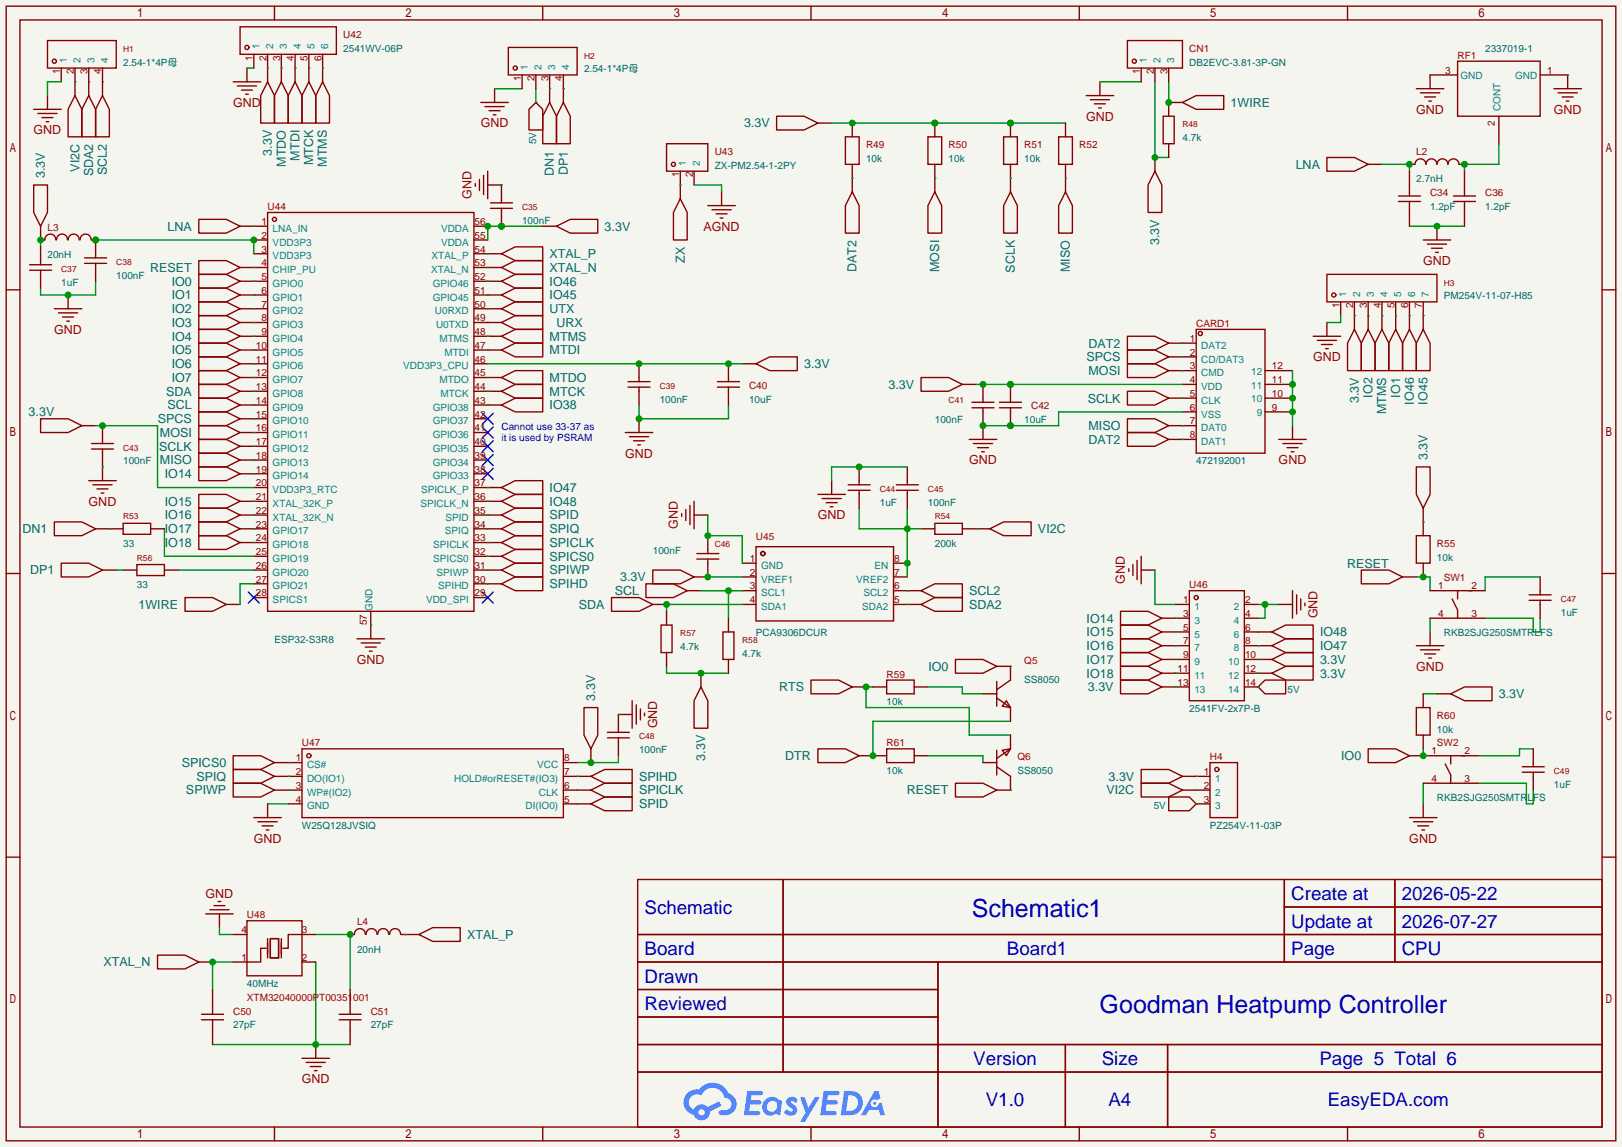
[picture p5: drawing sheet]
<svg xmlns="http://www.w3.org/2000/svg" width="299mm" height="212mm" viewBox="0 0 299 212" stroke-linecap="round" stroke-linejoin="round" font-family="sans-serif">
<defs><g id="words">
<g font-size="4.6" fill="#0000c2">
<text x="179.4" y="169.4">Schematic1</text>
<text x="203" y="187.1">Goodman Heatpump Controller</text>
</g>
<g font-size="3.5" fill="#0000c2">
<text x="238.4" y="166.2">Create at</text>
<text x="258.8" y="166.2">2026-05-22</text>
<text x="119" y="168.8">Schematic</text>
<text x="238.4" y="171.3">Update at</text>
<text x="258.8" y="171.3">2026-07-27</text>
<text x="119" y="176.4">Board</text>
<text x="185.9" y="176.4">Board1</text>
<text x="238.4" y="176.4">Page</text>
<text x="258.8" y="176.4">CPU</text>
<text x="119" y="181.5">Drawn</text>
<text x="119" y="186.6">Reviewed</text>
<text x="179.7" y="196.7">Version</text>
<text x="203.4" y="196.7">Size</text>
<text x="243.6" y="196.7">Page 5 Total 6</text>
<text x="182" y="204.3">V1.0</text>
<text x="204.7" y="204.3">A4</text>
<text x="245.1" y="204.3">EasyEDA.com</text>
</g>
<g font-size="2.3" fill="#a90000">
<text x="43" y="19.7">GND</text>
<text x="88.7" y="23.5">GND</text>
<text x="200.5" y="22.3">GND</text>
<text x="261.5" y="21">GND</text>
<text x="286.9" y="21">GND</text>
<text x="6.2" y="24.8">GND</text>
<text x="87" y="36.7" transform="rotate(-90 87 36.7)">GND</text>
<text x="129.9" y="42.6">AGND</text>
<text x="262.7" y="48.9">GND</text>
<text x="10" y="61.6">GND</text>
<text x="242.4" y="66.7">GND</text>
<text x="115.4" y="84.5">GND</text>
<text x="178.9" y="85.8">GND</text>
<text x="236.1" y="85.8">GND</text>
<text x="16.4" y="93.4">GND</text>
<text x="151" y="95.9">GND</text>
<text x="125.1" y="97.7" transform="rotate(-90 125.1 97.7)">GND</text>
<text x="207.7" y="107.8" transform="rotate(-90 207.7 107.8)">GND</text>
<text x="243.3" y="114.2" transform="rotate(-90 243.3 114.2)">GND</text>
<text x="65.9" y="122.6">GND</text>
<text x="261.5" y="123.9">GND</text>
<text x="121.3" y="134.5" transform="rotate(-90 121.3 134.5)">GND</text>
<text x="46.8" y="155.6">GND</text>
<text x="260.2" y="155.6">GND</text>
<text x="37.9" y="165.8">GND</text>
<text x="55.7" y="200.1">GND</text>
</g>
<g font-size="2.3" fill="#006464">
<text x="137.4" y="23.5">3.3V</text>
<text x="227.2" y="19.7">1WIRE</text>
<text x="50.2" y="28.8" transform="rotate(-90 50.2 28.8)">3.3V</text>
<text x="55.3" y="29.6" transform="rotate(-90 55.3 29.6)">MTDI</text>
<text x="8.3" y="32.9" transform="rotate(-90 8.3 32.9)">3.3V</text>
<text x="14.7" y="31.7" transform="rotate(-90 14.7 31.7)">VI2C</text>
<text x="17.2" y="32.6" transform="rotate(-90 17.2 32.6)">SDA2</text>
<text x="19.7" y="32.3" transform="rotate(-90 19.7 32.3)">SCL2</text>
<text x="52.8" y="30.8" transform="rotate(-90 52.8 30.8)">MTDO</text>
<text x="57.8" y="30.5" transform="rotate(-90 57.8 30.5)">MTCK</text>
<text x="60.4" y="30.8" transform="rotate(-90 60.4 30.8)">MTMS</text>
<text x="102.3" y="32.4" transform="rotate(-90 102.3 32.4)">DN1</text>
<text x="104.8" y="32.3" transform="rotate(-90 104.8 32.3)">DP1</text>
<text x="239.2" y="31.2">LNA</text>
<text x="30.9" y="42.6">LNA</text>
<text x="101.5" y="47.7">XTAL_P</text>
<text x="111.6" y="42.6">3.3V</text>
<text x="214" y="45.3" transform="rotate(-90 214 45.3)">3.3V</text>
<text x="27.7" y="50.2">RESET</text>
<text x="31.7" y="52.8">IO0</text>
<text x="101.5" y="50.2">XTAL_N</text>
<text x="101.5" y="52.8">IO46</text>
<text x="126.4" y="48.5" transform="rotate(-90 126.4 48.5)">ZX</text>
<text x="158.2" y="50.2" transform="rotate(-90 158.2 50.2)">DAT2</text>
<text x="173.4" y="50.2" transform="rotate(-90 173.4 50.2)">MOSI</text>
<text x="187.4" y="50.4" transform="rotate(-90 187.4 50.4)">SCLK</text>
<text x="197.5" y="50.2" transform="rotate(-90 197.5 50.2)">MISO</text>
<text x="31.7" y="55.3">IO1</text>
<text x="31.7" y="57.8">IO2</text>
<text x="101.5" y="57.8">UTX</text>
<text x="101.5" y="55.3">IO45</text>
<text x="31.7" y="62.9">IO4</text>
<text x="31.7" y="65.5">IO5</text>
<text x="31.7" y="60.4">IO3</text>
<text x="101.5" y="65.5">MTDI</text>
<text x="101.5" y="62.9">MTMS</text>
<text x="102.7" y="60.4">URX</text>
<text x="201" y="64.2">DAT2</text>
<text x="31.7" y="68">IO6</text>
<text x="31.7" y="70.5">IO7</text>
<text x="101.5" y="70.5">MTDO</text>
<text x="148.5" y="68">3.3V</text>
<text x="164" y="71.8">3.3V</text>
<text x="200.6" y="66.7">SPCS</text>
<text x="201" y="69.3">MOSI</text>
<text x="5.3" y="76.9">3.3V</text>
<text x="30.7" y="73.1">SDA</text>
<text x="30.9" y="75.6">SCL</text>
<text x="101.5" y="75.6">IO38</text>
<text x="101.5" y="73.1">MTCK</text>
<text x="200.9" y="74.3">SCLK</text>
<text x="250.9" y="74.5" transform="rotate(-90 250.9 74.5)">3.3V</text>
<text x="253.4" y="73.4" transform="rotate(-90 253.4 73.4)">IO2</text>
<text x="256" y="76.5" transform="rotate(-90 256 76.5)">MTMS</text>
<text x="258.5" y="73.4" transform="rotate(-90 258.5 73.4)">IO1</text>
<text x="261" y="74.7" transform="rotate(-90 261 74.7)">IO46</text>
<text x="263.6" y="74.7" transform="rotate(-90 263.6 74.7)">IO45</text>
<text x="29.1" y="78.2">SPCS</text>
<text x="29.4" y="83.2">SCLK</text>
<text x="29.5" y="80.7">MOSI</text>
<text x="201" y="79.4">MISO</text>
<text x="201" y="82">DAT2</text>
<text x="29.5" y="85.8">MISO</text>
<text x="30.4" y="88.3">IO14</text>
<text x="263.6" y="85" transform="rotate(-90 263.6 85)">3.3V</text>
<text x="30.4" y="93.4">IO15</text>
<text x="30.4" y="95.9">IO16</text>
<text x="101.5" y="95.9">SPID</text>
<text x="101.5" y="90.9">IO47</text>
<text x="101.5" y="93.4">IO48</text>
<text x="4.1" y="98.5">DN1</text>
<text x="30.4" y="98.5">IO17</text>
<text x="30.4" y="101">IO18</text>
<text x="101.5" y="101">SPICLK</text>
<text x="101.5" y="98.5">SPIQ</text>
<text x="191.6" y="98.5">VI2C</text>
<text x="5.5" y="106.1">DP1</text>
<text x="101.5" y="103.6">SPICS0</text>
<text x="101.5" y="106.1">SPIWP</text>
<text x="114.5" y="107.4">3.3V</text>
<text x="248.7" y="104.8">RESET</text>
<text x="25.6" y="112.4">1WIRE</text>
<text x="101.5" y="108.6">SPIHD</text>
<text x="106.9" y="112.4">SDA</text>
<text x="113.5" y="109.9">SCL</text>
<text x="178.9" y="109.9">SCL2</text>
<text x="178.9" y="112.4">SDA2</text>
<text x="200.6" y="115">IO14</text>
<text x="200.6" y="117.5">IO15</text>
<text x="243.7" y="117.5">IO48</text>
<text x="171.4" y="123.9">IO0</text>
<text x="200.6" y="122.6">IO17</text>
<text x="200.6" y="125.1">IO18</text>
<text x="200.6" y="120.1">IO16</text>
<text x="243.7" y="125.1">3.3V</text>
<text x="243.7" y="122.6">3.3V</text>
<text x="243.7" y="120.1">IO47</text>
<text x="109.9" y="129.4" transform="rotate(-90 109.9 129.4)">3.3V</text>
<text x="143.8" y="127.7">RTS</text>
<text x="200.9" y="127.7">3.3V</text>
<text x="276.7" y="129">3.3V</text>
<text x="33.6" y="141.7">SPICS0</text>
<text x="130.2" y="140.5" transform="rotate(-90 130.2 140.5)">3.3V</text>
<text x="145" y="140.4">DTR</text>
<text x="247.6" y="140.4">IO0</text>
<text x="34.3" y="146.7">SPIWP</text>
<text x="36.3" y="144.2">SPIQ</text>
<text x="118" y="146.7">SPICLK</text>
<text x="118" y="149.3">SPID</text>
<text x="118" y="144.2">SPIHD</text>
<text x="167.4" y="146.7">RESET</text>
<text x="204.3" y="146.7">VI2C</text>
<text x="204.7" y="144.2">3.3V</text>
<text x="86.2" y="173.4">XTAL_P</text>
<text x="19.1" y="178.5">XTAL_N</text>
</g>
<g font-size="1.8" fill="#008484">
<text x="12.3" y="11.6" transform="rotate(-90 12.3 11.6)">1</text>
<text x="14.9" y="11.6" transform="rotate(-90 14.9 11.6)">2</text>
<text x="17.4" y="11.6" transform="rotate(-90 17.4 11.6)">3</text>
<text x="20" y="11.6" transform="rotate(-90 20 11.6)">4</text>
<text x="47.9" y="9.1" transform="rotate(-90 47.9 9.1)">1</text>
<text x="50.4" y="9.1" transform="rotate(-90 50.4 9.1)">2</text>
<text x="53" y="9.1" transform="rotate(-90 53 9.1)">3</text>
<text x="55.5" y="9.1" transform="rotate(-90 55.5 9.1)">4</text>
<text x="58.1" y="9.1" transform="rotate(-90 58.1 9.1)">5</text>
<text x="60.6" y="9.1" transform="rotate(-90 60.6 9.1)">6</text>
<text x="211.7" y="11.6" transform="rotate(-90 211.7 11.6)">1</text>
<text x="214.3" y="11.6" transform="rotate(-90 214.3 11.6)">2</text>
<text x="216.8" y="11.6" transform="rotate(-90 216.8 11.6)">3</text>
<text x="97.4" y="12.9" transform="rotate(-90 97.4 12.9)">1</text>
<text x="100" y="12.9" transform="rotate(-90 100 12.9)">2</text>
<text x="102.5" y="12.9" transform="rotate(-90 102.5 12.9)">3</text>
<text x="105.1" y="12.9" transform="rotate(-90 105.1 12.9)">4</text>
<text x="269.6" y="14.6">GND</text>
<text x="279.7" y="14.6">GND</text>
<text x="277" y="20.5" transform="rotate(-90 277 20.5)">CONT</text>
<text x="126.6" y="30.7" transform="rotate(-90 126.6 30.7)">1</text>
<text x="129.2" y="30.7" transform="rotate(-90 129.2 30.7)">2</text>
<text x="50.3" y="47.9">VDD3P3</text>
<text x="50.3" y="45.4">VDD3P3</text>
<text x="50.3" y="42.8">LNA_IN</text>
<text x="79.7" y="47.9">XTAL_P</text>
<text x="81.4" y="42.8">VDDA</text>
<text x="81.4" y="45.4">VDDA</text>
<text x="50.3" y="53">GPIO0</text>
<text x="50.3" y="50.4">CHIP_PU</text>
<text x="79.6" y="50.4">XTAL_N</text>
<text x="79.9" y="53">GPIO46</text>
<text x="50.3" y="58.1">GPIO2</text>
<text x="50.3" y="55.5">GPIO1</text>
<text x="79.9" y="55.5">GPIO45</text>
<text x="80.3" y="58.1">U0RXD</text>
<text x="248.6" y="54.8" transform="rotate(-90 248.6 54.8)">1</text>
<text x="251.1" y="54.8" transform="rotate(-90 251.1 54.8)">2</text>
<text x="253.6" y="54.8" transform="rotate(-90 253.6 54.8)">3</text>
<text x="256.2" y="54.8" transform="rotate(-90 256.2 54.8)">4</text>
<text x="258.7" y="54.8" transform="rotate(-90 258.7 54.8)">5</text>
<text x="261.3" y="54.8" transform="rotate(-90 261.3 54.8)">6</text>
<text x="263.8" y="54.8" transform="rotate(-90 263.8 54.8)">7</text>
<text x="50.3" y="65.7">GPIO5</text>
<text x="50.3" y="63.1">GPIO4</text>
<text x="50.3" y="60.6">GPIO3</text>
<text x="80.5" y="60.6">U0TXD</text>
<text x="81.1" y="63.1">MTMS</text>
<text x="82" y="65.7">MTDI</text>
<text x="221.8" y="64.4">DAT2</text>
<text x="50.3" y="70.8">GPIO7</text>
<text x="50.3" y="68.2">GPIO6</text>
<text x="74.5" y="68.2">VDD3P3_CPU</text>
<text x="81.1" y="70.8">MTDO</text>
<text x="221.8" y="67">CD/DAT3</text>
<text x="221.8" y="69.5">CMD</text>
<text x="231" y="71.8">11</text>
<text x="231" y="69.2">12</text>
<text x="50.3" y="75.8">GPIO9</text>
<text x="50.3" y="73.3">GPIO8</text>
<text x="79.9" y="75.8">GPIO38</text>
<text x="81.3" y="73.3">MTCK</text>
<text x="221.8" y="72">VDD</text>
<text x="221.8" y="74.6">CLK</text>
<text x="221.8" y="77.1">VSS</text>
<text x="231" y="74.3">10</text>
<text x="232" y="76.9">9</text>
<text x="50.3" y="83.5">GPIO12</text>
<text x="50.3" y="80.9">GPIO11</text>
<text x="50.3" y="78.4">GPIO10</text>
<text x="79.9" y="78.4">GPIO37</text>
<text x="79.9" y="80.9">GPIO36</text>
<text x="79.9" y="83.5">GPIO35</text>
<text x="221.8" y="79.7">DAT0</text>
<text x="221.8" y="82.2">DAT1</text>
<text x="50.3" y="88.5">GPIO14</text>
<text x="50.3" y="86">GPIO13</text>
<text x="79.9" y="86">GPIO34</text>
<text x="79.9" y="88.5">GPIO33</text>
<text x="50.3" y="93.6">XTAL_32K_P</text>
<text x="50.3" y="91.1">VDD3P3_RTC</text>
<text x="77.6" y="93.6">SPICLK_N</text>
<text x="77.7" y="91.1">SPICLK_P</text>
<text x="50.3" y="101.2">GPIO18</text>
<text x="50.3" y="98.7">GPIO17</text>
<text x="50.3" y="96.2">XTAL_32K_N</text>
<text x="80" y="101.2">SPICLK</text>
<text x="82.1" y="98.7">SPIQ</text>
<text x="82.3" y="96.2">SPID</text>
<text x="50.3" y="106.3">GPIO20</text>
<text x="50.3" y="103.8">GPIO19</text>
<text x="80" y="103.8">SPICS0</text>
<text x="80.6" y="106.3">SPIWP</text>
<text x="140.5" y="105.1">GND</text>
<text x="140.5" y="107.6">VREF1</text>
<text x="158.1" y="107.6">VREF2</text>
<text x="161.5" y="105.1">EN</text>
<text x="50.3" y="111.4">SPICS1</text>
<text x="50.3" y="108.9">GPIO21</text>
<text x="68.8" y="112.9" transform="rotate(-90 68.8 112.9)">GND</text>
<text x="78.7" y="111.4">VDD_SPI</text>
<text x="80.9" y="108.9">SPIHD</text>
<text x="140.5" y="110.1">SCL1</text>
<text x="140.5" y="112.7">SDA1</text>
<text x="159.2" y="112.7">SDA2</text>
<text x="159.4" y="110.1">SCL2</text>
<text x="220.5" y="112.7">1</text>
<text x="227.8" y="112.7">2</text>
<text x="220.5" y="115.2">3</text>
<text x="220.5" y="117.8">5</text>
<text x="227.8" y="117.8">6</text>
<text x="227.8" y="115.2">4</text>
<text x="220.5" y="120.3">7</text>
<text x="220.5" y="122.8">9</text>
<text x="220.5" y="125.4">11</text>
<text x="226.7" y="125.4">12</text>
<text x="226.7" y="122.8">10</text>
<text x="227.8" y="120.3">8</text>
<text x="220.5" y="127.9">13</text>
<text x="226.7" y="127.9">14</text>
<text x="56.7" y="141.9">CS#</text>
<text x="99.2" y="141.9">VCC</text>
<text x="56.7" y="144.4">DO(IO1)</text>
<text x="56.7" y="147">WP#(IO2)</text>
<text x="56.7" y="149.5">GND</text>
<text x="83.9" y="144.4">HOLD#orRESET#(IO3)</text>
<text x="97" y="149.5">DI(IO0)</text>
<text x="99.5" y="147">CLK</text>
<text x="224.3" y="144.4">1</text>
<text x="224.3" y="147">2</text>
<text x="224.3" y="149.5">3</text>
</g>
<g font-size="1.8" fill="#840000">
<text x="46.6" y="11.2" transform="rotate(-90 46.6 11.2)">1</text>
<text x="49.2" y="11.2" transform="rotate(-90 49.2 11.2)">2</text>
<text x="51.7" y="11.2" transform="rotate(-90 51.7 11.2)">3</text>
<text x="54.3" y="11.2" transform="rotate(-90 54.3 11.2)">4</text>
<text x="56.8" y="11.2" transform="rotate(-90 56.8 11.2)">5</text>
<text x="59.3" y="11.2" transform="rotate(-90 59.3 11.2)">6</text>
<text x="11.1" y="13.7" transform="rotate(-90 11.1 13.7)">1</text>
<text x="13.6" y="13.7" transform="rotate(-90 13.6 13.7)">2</text>
<text x="16.2" y="13.7" transform="rotate(-90 16.2 13.7)">3</text>
<text x="18.7" y="13.7" transform="rotate(-90 18.7 13.7)">4</text>
<text x="96.2" y="15" transform="rotate(-90 96.2 15)">1</text>
<text x="98.7" y="15" transform="rotate(-90 98.7 15)">2</text>
<text x="101.2" y="15" transform="rotate(-90 101.2 15)">3</text>
<text x="103.8" y="15" transform="rotate(-90 103.8 15)">4</text>
<text x="210.5" y="13.7" transform="rotate(-90 210.5 13.7)">1</text>
<text x="213" y="13.7" transform="rotate(-90 213 13.7)">2</text>
<text x="215.5" y="13.7" transform="rotate(-90 215.5 13.7)">3</text>
<text x="266.8" y="13.6">3</text>
<text x="285.6" y="13.6">1</text>
<text x="276" y="23.3" transform="rotate(-90 276 23.3)">2</text>
<text x="125.4" y="32.8" transform="rotate(-90 125.4 32.8)">1</text>
<text x="127.9" y="32.8" transform="rotate(-90 127.9 32.8)">2</text>
<text x="48.2" y="41.6">1</text>
<text x="87.6" y="41.6">56</text>
<text x="48.2" y="46.6">3</text>
<text x="48.2" y="44.1">2</text>
<text x="87.6" y="44.1">55</text>
<text x="87.6" y="46.6">54</text>
<text x="48.2" y="51.7">5</text>
<text x="48.2" y="49.2">4</text>
<text x="87.6" y="49.2">53</text>
<text x="87.6" y="51.7">52</text>
<text x="48.2" y="59.3">8</text>
<text x="48.2" y="56.8">7</text>
<text x="48.2" y="54.3">6</text>
<text x="87.6" y="54.3">51</text>
<text x="87.6" y="56.8">50</text>
<text x="87.6" y="59.3">49</text>
<text x="247.3" y="56.9" transform="rotate(-90 247.3 56.9)">1</text>
<text x="249.8" y="56.9" transform="rotate(-90 249.8 56.9)">2</text>
<text x="252.4" y="56.9" transform="rotate(-90 252.4 56.9)">3</text>
<text x="254.9" y="56.9" transform="rotate(-90 254.9 56.9)">4</text>
<text x="257.5" y="56.9" transform="rotate(-90 257.5 56.9)">5</text>
<text x="260" y="56.9" transform="rotate(-90 260 56.9)">6</text>
<text x="262.5" y="56.9" transform="rotate(-90 262.5 56.9)">7</text>
<text x="47.2" y="64.4">10</text>
<text x="48.2" y="61.9">9</text>
<text x="87.6" y="61.9">48</text>
<text x="87.6" y="64.4">47</text>
<text x="219.7" y="63.1">1</text>
<text x="219.7" y="65.7">2</text>
<text x="47.2" y="69.5">12</text>
<text x="47.2" y="67">11</text>
<text x="87.6" y="67">46</text>
<text x="87.6" y="69.5">45</text>
<text x="219.7" y="68.2">3</text>
<text x="219.7" y="70.8">4</text>
<text x="234.8" y="70.8">11</text>
<text x="234.8" y="68.2">12</text>
<text x="47.2" y="77.1">15</text>
<text x="47.2" y="74.6">14</text>
<text x="47.2" y="72">13</text>
<text x="87.6" y="72">44</text>
<text x="87.6" y="74.6">43</text>
<text x="87.6" y="77.1">42</text>
<text x="219.7" y="73.3">5</text>
<text x="219.7" y="75.8">6</text>
<text x="234.8" y="75.8">9</text>
<text x="234.8" y="73.3">10</text>
<text x="47.2" y="82.2">17</text>
<text x="47.2" y="79.7">16</text>
<text x="87.6" y="79.7">41</text>
<text x="87.6" y="82.2">40</text>
<text x="219.7" y="78.4">7</text>
<text x="219.7" y="80.9">8</text>
<text x="47.2" y="89.8">20</text>
<text x="47.2" y="87.3">19</text>
<text x="47.2" y="84.7">18</text>
<text x="87.6" y="84.7">39</text>
<text x="87.6" y="87.3">38</text>
<text x="87.6" y="89.8">37</text>
<text x="47.2" y="94.9">22</text>
<text x="47.2" y="92.4">21</text>
<text x="87.6" y="92.4">36</text>
<text x="87.6" y="94.9">35</text>
<text x="47.2" y="100">24</text>
<text x="47.2" y="97.4">23</text>
<text x="87.6" y="97.4">34</text>
<text x="87.6" y="100">33</text>
<text x="47.2" y="107.6">27</text>
<text x="47.2" y="105.1">26</text>
<text x="47.2" y="102.5">25</text>
<text x="87.6" y="102.5">32</text>
<text x="87.6" y="105.1">31</text>
<text x="87.6" y="107.6">30</text>
<text x="138.4" y="103.8">1</text>
<text x="138.4" y="106.3">2</text>
<text x="165.1" y="106.3">7</text>
<text x="165.1" y="103.8">8</text>
<text x="47.2" y="110.1">28</text>
<text x="87.6" y="110.1">29</text>
<text x="138.4" y="108.9">3</text>
<text x="138.4" y="111.4">4</text>
<text x="165.1" y="111.4">5</text>
<text x="165.1" y="108.9">6</text>
<text x="218.4" y="111.4">1</text>
<text x="218.4" y="113.9">3</text>
<text x="229.9" y="113.9">4</text>
<text x="229.9" y="111.4">2</text>
<text x="265.5" y="108.9">1</text>
<text x="265.5" y="113.9">4</text>
<text x="271.7" y="108.9">2</text>
<text x="271.7" y="113.9">3</text>
<text x="67.7" y="115.4" transform="rotate(-90 67.7 115.4)">57</text>
<text x="218.4" y="116.5">5</text>
<text x="218.4" y="119">7</text>
<text x="229.9" y="119">8</text>
<text x="229.9" y="116.5">6</text>
<text x="217.4" y="124.1">11</text>
<text x="218.4" y="121.6">9</text>
<text x="229.9" y="124.1">12</text>
<text x="229.9" y="121.6">10</text>
<text x="217.4" y="126.6">13</text>
<text x="229.9" y="126.6">14</text>
<text x="54.6" y="140.6">1</text>
<text x="54.6" y="143.2">2</text>
<text x="104.1" y="143.2">7</text>
<text x="104.1" y="140.6">8</text>
<text x="222.2" y="143.2">1</text>
<text x="264.3" y="139.3">1</text>
<text x="270.4" y="139.3">2</text>
<text x="54.6" y="145.7">3</text>
<text x="54.6" y="148.2">4</text>
<text x="104.1" y="148.2">5</text>
<text x="104.1" y="145.7">6</text>
<text x="222.2" y="145.7">2</text>
<text x="222.2" y="148.2">3</text>
<text x="264.3" y="144.4">4</text>
<text x="270.4" y="144.4">3</text>
<text x="44.6" y="172.4">4</text>
<text x="55.8" y="172.4">3</text>
<text x="44.6" y="177.4">1</text>
<text x="55.8" y="177.4">2</text>
</g>
<g font-size="1.8" fill="#a90000">
<text x="63.4" y="7">U42</text>
<text x="219.6" y="9.6">CN1</text>
<text x="269.1" y="10.8">RF1</text>
<text x="132" y="28.6">U43</text>
<text x="159.9" y="27.4">R49</text>
<text x="175.1" y="27.4">R50</text>
<text x="189.1" y="27.4">R51</text>
<text x="199.3" y="27.4">R52</text>
<text x="261.5" y="28.6">L2</text>
<text x="49.4" y="38.8">U44</text>
<text x="264" y="36.2">C34</text>
<text x="274.2" y="36.2">C36</text>
<text x="8.8" y="42.6">L3</text>
<text x="220.9" y="60.4">CARD1</text>
<text x="138.3" y="71.8">C40</text>
<text x="190.4" y="75.6">C42</text>
<text x="139.6" y="99.7">U45</text>
<text x="265.3" y="101">R55</text>
<text x="266.6" y="107.4">SW1</text>
<text x="219.6" y="108.6">U46</text>
<text x="163.7" y="125.1">R59</text>
<text x="189.1" y="122.6">Q5</text>
<text x="55.8" y="137.8">U47</text>
<text x="163.7" y="137.8">R61</text>
<text x="265.3" y="132.8">R60</text>
<text x="265.3" y="137.8">SW2</text>
<text x="187.8" y="140.4">Q6</text>
<text x="223.4" y="140.4">H4</text>
<text x="45.6" y="169.6">U48</text>
<text x="65.9" y="170.9">L4</text>
<text x="45.6" y="184.8">XTM32040000PT00351001</text>
<text x="43.1" y="187.4">C50</text>
<text x="68.5" y="187.4">C51</text>
</g>
<g font-size="1.8" fill="#006464">
<text x="63.4" y="9.6">2541WV-06P</text>
<text x="274.2" y="9.6">2337019-1</text>
<text x="22.7" y="12.1">2.54-1*4P母</text>
<text x="107.8" y="13.4">2.54-1*4P母</text>
<text x="219.6" y="12.1">DB2EVC-3.81-3P-GN</text>
<text x="99" y="26.6" transform="rotate(-90 99 26.6)">5V</text>
<text x="159.9" y="29.9">10k</text>
<text x="175.1" y="29.9">10k</text>
<text x="189.1" y="29.9">10k</text>
<text x="218.3" y="26.1">4.7k</text>
<text x="132" y="31.2">ZX-PM2.54-1-2PY</text>
<text x="261.5" y="33.7">2.7nH</text>
<text x="96.4" y="41.3">100nF</text>
<text x="264" y="38.8">1.2pF</text>
<text x="274.2" y="38.8">1.2pF</text>
<text x="8.8" y="47.7">20nH</text>
<text x="11.3" y="52.8">1uF</text>
<text x="21.5" y="51.5">100nF</text>
<text x="266.6" y="55.3">PM254V-11-07-H85</text>
<text x="121.8" y="74.3">100nF</text>
<text x="138.3" y="74.3">10uF</text>
<text x="172.6" y="78.2">100nF</text>
<text x="189.1" y="78.2">10uF</text>
<text x="22.7" y="85.8">100nF</text>
<text x="220.9" y="85.8">472192001</text>
<text x="162.4" y="93.4">1uF</text>
<text x="171.3" y="93.4">100nF</text>
<text x="22.7" y="101">33</text>
<text x="172.6" y="101">200k</text>
<text x="120.5" y="102.3">100nF</text>
<text x="265.3" y="103.6">10k</text>
<text x="25.3" y="108.6">33</text>
<text x="288.2" y="113.7">1uF</text>
<text x="50.7" y="118.8">ESP32-S3R8</text>
<text x="139.6" y="117.5">PCA9306DCUR</text>
<text x="266.6" y="117.5">RKB2SJG250SMTRLFS</text>
<text x="125.6" y="120.1">4.7k</text>
<text x="137" y="121.3">4.7k</text>
<text x="163.7" y="130.2">10k</text>
<text x="189.1" y="126.2">SS8050</text>
<text x="219.6" y="131.5">2541FV-2x7P-B</text>
<text x="237.7" y="127.9">5V</text>
<text x="265.3" y="135.3">10k</text>
<text x="118" y="139.1">100nF</text>
<text x="163.7" y="142.9">10k</text>
<text x="187.8" y="142.9">SS8050</text>
<text x="213" y="149.5">5V</text>
<text x="265.3" y="148">RKB2SJG250SMTRLFS</text>
<text x="286.9" y="145.5">1uF</text>
<text x="55.8" y="153.1">W25Q128JVSIQ</text>
<text x="223.4" y="153.1">PZ254V-11-03P</text>
<text x="65.9" y="175.9">20nH</text>
<text x="45.6" y="182.3">40MHz</text>
<text x="43.1" y="189.9">27pF</text>
<text x="68.5" y="189.9">27pF</text>
</g>
<g font-size="1.8" fill="#0000c2">
<text x="92.6" y="79.4">Cannot use 33-37 as</text>
<text x="92.6" y="81.5">it is used by PSRAM</text>
</g>
<g font-size="1.6" fill="#a90000">
<text x="22.7" y="9.6">H1</text>
<text x="107.8" y="10.8">H2</text>
<text x="218.3" y="23.5">R48</text>
<text x="96.4" y="38.8">C35</text>
<text x="11.3" y="50.2">C37</text>
<text x="21.5" y="48.9">C38</text>
<text x="266.6" y="52.8">H3</text>
<text x="121.8" y="71.8">C39</text>
<text x="175.1" y="74.3">C41</text>
<text x="22.7" y="83.2">C43</text>
<text x="22.7" y="95.9">R53</text>
<text x="162.4" y="90.9">C44</text>
<text x="171.3" y="90.9">C45</text>
<text x="172.6" y="95.9">R54</text>
<text x="132" y="101">C46</text>
<text x="25.3" y="103.6">R56</text>
<text x="288.2" y="111.2">C47</text>
<text x="125.6" y="117.5">R57</text>
<text x="137" y="118.8">R58</text>
<text x="118" y="136.6">C48</text>
<text x="286.9" y="142.9">C49</text>
</g>
</g></defs>
<path d="M0 0h299.5v211.8h-299.5z" fill="#f5f5f0"/>
<g fill="none" stroke="#850000" stroke-width=".25">
<path d="M1.1 1.1h297.2v209.6h-297.2zM3.7 3.7h292.1v204.5h-292.1zM50.7 1.1v2.6M100.2 1.1v2.6M149.7 1.1v2.6M199.3 1.1v2.6M248.8 1.1v2.6M1.1 53.5h2.6M295.8 53.5h2.5M1.1 105.9h2.6M295.8 105.9h2.5M1.1 158.3h2.6"/>
<path d="M295.8 158.3h2.5M117.7 162.4h178.1v45.8h-178.1zM117.7 172.6h178.1M117.7 177.7h178.1M144.6 162.4v35.6M173.2 177.7v30.5M237.1 162.4v15.3M237.1 167.5h58.7M257.5 162.4v15.3M117.7 182.8h55.5M117.7 192.9h178.1M117.7 187.8h55.5"/>
<path d="M117.7 198h178.1M196.7 192.9v15.3M215.6 192.9v15.3M50.7 208.2v2.5M100.2 208.2v2.5M149.7 208.2v2.5M199.3 208.2v2.5M248.8 208.2v2.5"/>
</g>
<g fill="#5487ff">
<path d="M145.5 202.8a1.3 1.3 0 0 1 1.8 .3l-.4 .6a.54 .54 0 0 0-.9-.2l.1 .2a1.58 1.58 0 0 1 1.1 1.6 1.43 1.43 0 0 1-2.5 .1l.5-.6a.64 .64 0 0 0 .5 .5 .64 .64 0 0 0 .7-.3l-.2-.2a1.6 1.6 0 0 1-1-1.6z"/>
<path d="M147.7 202.7h.9l.7 1.9 1.1-1.9h.9l-2.7 4.5h-.9l1-1.7z"/>
<path d="M138 201.5h1.6a1.31 1.31 0 0 1 1.2 .2 .4 .4 0 0 1-.3 .6h-1.8l-.1 .9h1.6a.4 .4 0 0 1 .4 .4 .4 .4 0 0 1-.4 .4h-1.7l-.2 1.2h.8a1.23 1.23 0 0 1 1.2 .2 .39 .39 0 0 1-.3 .6h-2.7z"/>
<path d="M152.1 201.5h1.6a1.32 1.32 0 0 1 1.3 .2 .39 .39 0 0 1-.4 .6h-1.7l-.2 .9h1.7a.4 .4 0 0 1 .3 .4 .4 .4 0 0 1-.4 .4h-1.7l-.2 1.2h.8a1.23 1.23 0 0 1 1.2 .2 .39 .39 0 0 1-.3 .6h-2.7z"/>
<path d="M161.5 201.5h.7l.4 1.3-.7 .4a.75 .75 0 0 0-1.1 .3 .75 .75 0 0 0 .5 1 .75 .75 0 0 0 .9-.6l.6-.3 .6 2.4h-.9l-.2-1h-1.9l-.5 1h-.9z"/>
<path d="M155.9 201.5l-.7 4.5h1.5a2.27 2.27 0 0 0 2.6-2.3 2.27 2.27 0 0 0-2.7-2.2zM156.6 202.3a1.5 1.5 0 0 1 1.8 1.5 1.5 1.5 0 0 1-1.9 1.4h-.3z"/>
<path d="M141.3 203.1a1.62 1.62 0 0 0-.4 2.1 1.62 1.62 0 0 0 2 .7l.4-.3 .3 .3 .5 .1 .3-2.5-.2-.3h-.4a1.58 1.58 0 0 0-2.5-.1zM141.9 203.6a.99 .99 0 0 1 1.6 .3 .99 .99 0 0 1-.9 1.4 .94 .94 0 0 1-1-.5 .94 .94 0 0 1 .3-1.2z"/>
<path d="M126.9 201.9a2.37 2.37 0 0 0 1.2 4 1.54 1.54 0 0 0 1.7 1 1.54 1.54 0 0 0 1.3-1.6l2.1-1.1-.5-.8-2 1.1a1.57 1.57 0 0 0-2.6 .4 1.5 1.5 0 0 1-.8-2.1 1.5 1.5 0 0 1 2.2-.5 2.23 2.23 0 0 1 2.3-1.4 2.23 2.23 0 0 1 2 1.8 1.16 1.16 0 0 1 1.2 1.1 1.16 1.16 0 0 1-1 1.3h-.7a.47 .47 0 0 0-.6 .3 .47 .47 0 0 0 .4 .6 2.23 2.23 0 0 0 2.3-.7 2.23 2.23 0 0 0 .4-2.3 2.16 2.16 0 0 0-1.3-1.1 3.2 3.2 0 0 0-5.4-.7l-1.2 .1zM129 205.4a.58 .58 0 0 1 1.1 0 .58 .58 0 0 1-1.1 0z"/>
<circle cx="161.5" cy="203.8" r=".28"/>
</g>
<g fill="none" stroke="#850000" stroke-width=".25">
<path d="M261.5 16.4h5.1M262.3 17.1h3.5M263 17.9h2M263.8 18.7h.5M269.1 11.3h15.3v10.2h-15.3zM269.1 13.8h-5.1v2.6M284.4 13.8h5v2.6M286.9 16.4h5.1M287.7 17.1h3.5M288.4 17.9h2M289.2 18.7h.5M49.4 39.2h38.1v73.7h-38.1z"/>
<path d="M245 29.1h5.1l2.5 1.3-2.5 1.2h-5.1zM252.6 30.4h2.5M276.7 21.5v5M36.7 40.5h5.1l2.5 1.3-2.5 1.3h-5.1zM44.3 41.8h5.1M46.9 44.3h2.5M46.9 46.9h2.5M46.9 49.4h2.5M46.9 51.9h2.5M46.9 54.5h2.5M46.9 57h2.5M46.9 59.6h2.5"/>
<path d="M87.5 41.8h2.5M87.5 44.3h2.5M87.5 46.9h2.5M87.5 49.4h2.5M87.5 51.9h2.5M87.5 54.5h2.5M87.5 57h2.5M87.5 59.6h2.5M262.8 44.3h5M263.5 45.1h3.6M264.3 45.8h2M265 46.6h.6"/>
<path d="M265.3 41.8v2.5M46.9 62.1h2.5M46.9 64.6h2.5M46.9 67.2h2.5M46.9 69.7h2.5M46.9 72.3h2.5M46.9 74.8h2.5M46.9 77.3h2.5M46.9 79.9h2.5M87.5 62.1h2.5M87.5 64.6h2.5M87.5 67.2h2.5"/>
<path d="M87.5 69.7h2.5M87.5 72.3h2.5M87.5 74.8h2.5M87.5 77.3h2.5M87.5 79.9h2.5M46.9 82.4h2.5M46.9 85h2.5M46.9 87.5h2.5M46.9 90h2.5M46.9 92.6h2.5M46.9 95.1h2.5M46.9 97.7h2.5"/>
<path d="M87.5 82.4h2.5M87.5 85h2.5M87.5 87.5h2.5M87.5 90h2.5M87.5 92.6h2.5M87.5 95.1h2.5M87.5 97.7h2.5M46.9 100.2h2.5M46.9 102.7h2.5M46.9 105.3h2.5M46.9 107.8h2.5M46.9 110.4h2.5"/>
<path d="M68.5 112.9v2.5M87.5 100.2h2.5M87.5 102.7h2.5M87.5 105.3h2.5M87.5 107.8h2.5M87.5 110.4h2.5"/>
<circle cx="50.7" cy="40.5" r=".38"/>
</g>
<g fill="none" stroke="#000085" stroke-width=".25">
<path d="M89 76.3l2.1 2.1M89 78.9l2.1 2M91.1 76.3l-2.1 2.1M91.1 78.9l-2.1 2M89 81.4l2.1 2M89 83.9l2.1 2.1M89 86.5l2.1 2M91.1 81.4l-2.1 2M91.1 83.9l-2.1 2.1M91.1 86.5l-2.1 2M45.8 109.3l2.1 2.1M47.9 109.3l-2.1 2.1"/>
<path d="M89 109.3l2.1 2.1M91.1 109.3l-2.1 2.1"/>
</g>
<path d="M264 13.8h.1M289.4 13.8h.1M255.1 30.4h5.1v1.2M276.7 26.5v3.9h-6.3v1.2M46.9 41.8h.1M260.2 41.8h10.2" fill="none" stroke="#009600" stroke-width=".25"/>
<circle cx="265.3" cy="41.8" r=".63" fill="#009600"/>
<path d="M17.7 44.3h29.2v2.6" fill="none" stroke="#009600" stroke-width=".25"/>
<g fill="#009600">
<circle cx="17.7" cy="44.3" r=".63"/>
<circle cx="46.9" cy="44.3" r=".63"/>
</g>
<path d="M7.5 44.3v1.3M17.7 51.9v2.6h-10.2v-1.3" fill="none" stroke="#009600" stroke-width=".25"/>
<path d="M12.6 54.5v2.5" fill="none" stroke="#850000" stroke-width=".25"/>
<circle cx="12.6" cy="54.5" r=".63" fill="#009600"/>
<g fill="none" stroke="#850000" stroke-width=".25">
<path d="M6.2 34.2h2.6v5l-1.3 2.6-1.3-2.6zM7.5 41.8v2.5M10 57h5.1M10.8 57.8h3.6M11.6 58.5h2M12.3 59.3h.5M36.7 48.1h5.1l2.5 1.3-2.5 1.3h-5.1zM36.7 50.7h5.1l2.5 1.2-2.5 1.3h-5.1zM44.3 49.4h2.6M44.3 51.9h2.6M261.5 86.2h2.5v5.1l-1.2 2.6-1.3-2.6zM262.8 93.9v2.5"/>
<path d="M251.3 105.3h5.1l2.6 1.3-2.6 1.2h-5.1zM259 106.6h2.5M261.5 119.3h5.1M264 116.7v2.6M107.8 130.7h2.6v5.1l-1.3 2.5-1.3-2.5zM109.1 138.3v2.5M262.3 120h3.5M263 120.8h2M263.8 121.5h.5M265.3 128.1h2.5M267.8 128.1l2.6-1.2h5.1v2.5h-5.1zM260.2 151h5.1"/>
<path d="M261 151.8h3.5M261.7 152.5h2.1M262.5 153.3h.5M262.8 148.5v2.5"/>
</g>
<path d="M46.9 49.4h.1M46.9 51.9h.1M261.5 106.6h2.5v2.5M264 114.2v2.5M274.2 114.2h8.9v2.5h1.3v-2.5M284.4 106.6h-10.2v2.5M114.2 139.6v1.2h-7.6M262.8 128.1h2.5M262.8 138.3v1.3M283.1 138.3h-2.6v1.3h-7.6M262.8 144.7v3.8M272.9 144.7h8.9v3.8h1.3v-2.6" fill="none" stroke="#009600" stroke-width=".25"/>
<circle cx="109.1" cy="140.8" r=".63" fill="#009600"/>
<g fill="none" stroke="#850000" stroke-width=".25">
<path d="M87.8 33.9v.5M88.5 33.1v2.1M89.3 32.4v3.5M90 34.2h2.6M90 31.6v5.1M90 97.7h2.6M90 95.1h2.6M92.6 97.7l2.5-1.3h5.1v2.5h-5.1zM92.6 95.1l2.5-1.2h5.1v2.5h-5.1zM65.9 118h5.1M66.7 118.7h3.5M67.4 119.5h2.1"/>
<path d="M68.5 115.4v2.6M90 100.2h2.6M90 102.7h2.6M90 105.3h2.6M90 107.8h2.6M92.6 100.2l2.5-1.3h5.1v2.6h-5.1zM92.6 102.7l2.5-1.2h5.1v2.5h-5.1zM92.6 105.3l2.5-1.3h5.1v2.6h-5.1zM92.6 107.8l2.5-1.2h5.1v2.5h-5.1zM43.1 139.6h5l2.6 1.2-2.6 1.3h-5zM68.2 120.3h.5M114.2 132h2.5"/>
<path d="M116.7 129.4v5.1M117.5 130.2v3.5M118.2 130.9v2.1M119 131.7v.5M43.1 142.1h5l2.6 1.3-2.6 1.3h-5zM43.1 144.7h5l2.6 1.2-2.6 1.3h-5zM46.9 151h5M47.6 151.8h3.6M48.4 152.5h2M49.1 153.3h.6M49.4 148.5v2.5M50.7 145.9h2.5"/>
<path d="M50.7 140.8h2.5M50.7 143.4h2.5M106.6 145.9h2.5M106.6 143.4h2.5M106.6 148.5h2.5M109.1 145.9l2.5-1.2h5.1v2.5h-5.1zM109.1 148.5l2.5-1.3h5.1v2.5h-5.1zM109.1 143.4l2.5-1.3h5.1v2.6h-5.1z"/>
</g>
<path d="M100.2 41.8h-10.2v2.5M90 97.7h.1M90 95.1h.1M68.5 115.4h.1M90 100.2h.1M90 102.7h.1M90 105.3h.1M90 107.8h.1M49.4 148.5h3.8" fill="none" stroke="#009600" stroke-width=".25"/>
<g fill="#009600">
<circle cx="90" cy="41.8" r=".63"/>
<circle cx="92.6" cy="41.8" r=".63"/>
</g>
<path d="M100.2 41.8h2.5M102.7 41.8l2.6-1.3h5.1v2.6h-5.1zM55.8 195.5h5M56.5 196.2h3.6M57.3 197h2M58 197.7h.5M58.3 192.9v2.6" fill="none" stroke="#850000" stroke-width=".25"/>
<path d="M58.3 177.7v15.2M39.2 192.9h25.4" fill="none" stroke="#009600" stroke-width=".25"/>
<circle cx="58.3" cy="192.9" r=".63" fill="#009600"/>
<path d="M36.7 177.7h2.5M38 168.8h5.1M38.7 168h3.6M39.5 167.3h2M40.3 166.5h.5M40.5 168.8v2.5M74.8 172.6h2.5M77.3 172.6l2.6-1.3h5.1v2.6h-5.1z" fill="none" stroke="#850000" stroke-width=".25"/>
<path d="M43.1 177.7h-3.9v5.1M58.3 172.6h6.3v10.2" fill="none" stroke="#009600" stroke-width=".25"/>
<circle cx="39.2" cy="177.7" r=".63" fill="#009600"/>
<g fill="none" stroke="#850000" stroke-width=".25">
<path d="M90 46.9h2.6M90 49.4h2.6M90 57h2.6M90 59.6h2.6M90 54.5h2.6M90 51.9h2.6M92.6 46.9l2.5-1.3h5.1v2.5h-5.1zM92.6 49.4l2.5-1.3h5.1v2.6h-5.1zM92.6 57l2.5-1.2h5.1v2.5h-5.1zM92.6 59.6l2.5-1.3h5.1v2.5h-5.1zM92.6 54.5l2.5-1.3h5.1v2.6h-5.1zM92.6 51.9l2.5-1.2h5.1v2.5h-5.1z"/>
<path d="M7.5 77.3h5.1l2.5 1.3-2.5 1.3h-5.1zM15.1 78.6h2.6M36.7 60.8h5.1l2.5 1.3-2.5 1.3h-5.1zM36.7 63.4h5.1l2.5 1.2-2.5 1.3h-5.1zM36.7 65.9h5.1l2.5 1.3-2.5 1.3h-5.1zM36.7 68.5h5.1l2.5 1.2-2.5 1.3h-5.1zM36.7 71h5.1l2.5 1.3-2.5 1.2h-5.1zM36.7 73.5h5.1l2.5 1.3-2.5 1.3h-5.1zM36.7 76.1h5.1l2.5 1.2-2.5 1.3h-5.1zM44.3 62.1h2.6M44.3 64.6h2.6M44.3 67.2h2.6"/>
<path d="M44.3 69.7h2.6M44.3 72.3h2.6M44.3 74.8h2.6M44.3 77.3h2.6M90 62.1h2.6M90 64.6h2.6M90 69.7h2.6M90 72.3h2.6M90 74.8h2.6M92.6 74.8l2.5-1.3h5.1v2.6h-5.1zM92.6 72.3l2.5-1.3h5.1v2.5h-5.1zM92.6 69.7l2.5-1.2h5.1v2.5h-5.1z"/>
<path d="M92.6 64.6l2.5-1.2h5.1v2.5h-5.1zM92.6 62.1l2.5-1.3h5.1v2.6h-5.1zM118 77.3v2.6M137 67.2h2.6M139.6 67.2l2.5-1.3h5.1v2.6h-5.1zM10 96.4h5.1l2.6 1.3-2.6 1.2h-5.1zM16.4 88.8h5.1M17.1 89.5h3.6M17.7 97.7h2.5M17.9 90.3h2M18.7 91.1h.5M18.9 86.2v2.6"/>
<path d="M36.7 86.2h5.1l2.5 1.3-2.5 1.3h-5.1zM36.7 91.3h5.1l2.5 1.3-2.5 1.3h-5.1zM36.7 93.9h5.1l2.5 1.2-2.5 1.3h-5.1zM36.7 96.4h5.1l2.5 1.3-2.5 1.2h-5.1zM36.7 98.9h5.1l2.5 1.3-2.5 1.3h-5.1zM44.3 97.7h2.6M44.3 87.5h2.6M44.3 92.6h2.6M44.3 95.1h2.6M90 92.6h2.6M90 90h2.6M92.6 90l2.5-1.2h5.1v2.5h-5.1z"/>
<path d="M92.6 92.6l2.5-1.3h5.1v2.6h-5.1zM11.3 104h5.1l2.5 1.3-2.5 1.3h-5.1zM18.9 105.3h2.6M34.2 110.4h5l2.6 1.2-2.6 1.3h-5zM41.8 111.6h2.5M44.3 100.2h2.6M29.1 176.4h5.1l2.5 1.3-2.5 1.2h-5.1zM43.1 172.6h2.5M45.6 170.1h10.2v10.1h-10.2zM49.1 175.1h-1v2.6h-5M49.4 173.4v3.5M49.9 173.4h1.5v3.5h-1.5z"/>
<path d="M51.9 173.4v3.5M55.8 177.7h2.5M58.3 172.6h-5.1v2.5h-1"/>
</g>
<g fill="none" stroke="#009600" stroke-width=".25">
<path d="M90 46.9h.1M90 49.4h.1M90 59.6h.1M90 57h.1M90 54.5h.1M90 51.9h.1M17.7 78.6h11.4v11.4h17.8M46.9 62.1h.1M46.9 64.6h.1M46.9 67.2h.1M46.9 69.7h.1M46.9 72.3h.1"/>
<path d="M46.9 74.8h.1M46.9 77.3h.1M90 74.8h.1M90 72.3h.1M90 69.7h.1M90 64.6h.1M90 62.1h.1M90 67.2h47M118 74.8v2.5h16.5v-2.5M30.4 97.7v5h16.5M46.9 87.5h.1M46.9 92.6h.1"/>
<path d="M46.9 95.1h.1M46.9 97.7h.1M90 90h.1M90 92.6h.1M21.5 105.3h1.2M32.9 105.3h14M46.9 100.2h.1M46.9 107.8h-2.6v3.8M40.5 171.3v1.3h2.6"/>
</g>
<circle cx="118" cy="77.3" r=".63" fill="#009600"/>
<path d="M115.4 79.9h5.1M116.2 80.6h3.6M117 81.4h2M117.7 82.2h.5M157.4 126.9h2.5M176.4 121.8h5.1l2.5 1.3-2.5 1.2h-5.1zM184 123.1h2.6M252.6 138.3h5.1l2.5 1.3-2.5 1.2h-5.1zM260.2 139.6h2.6M176.4 144.7h5.1l2.5 1.2-2.5 1.3h-5.1zM184 145.9h2.6" fill="none" stroke="#850000" stroke-width=".25"/>
<path d="M161.2 126.9h-1.3v3.8h19v5.1h7.7M171.3 126.9h6.4v1.2h3.8M171.3 139.6h10.2v1.2M186.6 133.2h-25.4v6.4" fill="none" stroke="#009600" stroke-width=".25"/>
<circle cx="159.9" cy="126.9" r=".63" fill="#009600"/>
<path d="M149.7 125.6h5.1l2.6 1.3-2.6 1.2h-5.1zM151 138.3h5.1l2.5 1.3-2.5 1.2h-5.1zM158.6 139.6h2.6M64.6 172.6h.8M74 172.6h.8" fill="none" stroke="#850000" stroke-width=".25"/>
<circle cx="64.6" cy="172.6" r=".63" fill="#009600"/>
<path d="M269.4 30.4h1M65.4 172.6a1.01 1.01 0 0 1 1-1.1 1.01 1.01 0 0 1 1.1 1.1M67.6 172.6a1.01 1.01 0 0 1 1-1.1 1.01 1.01 0 0 1 1 1.1M69.7 172.6a1.01 1.01 0 0 1 1.1-1.1 1.01 1.01 0 0 1 1 1.1M71.9 172.6a1.01 1.01 0 0 1 1-1.1 1.01 1.01 0 0 1 1.1 1.1" fill="none" stroke="#850000" stroke-width=".25"/>
<path d="M74.8 172.6h.1" fill="none" stroke="#009600" stroke-width=".25"/>
<circle cx="270.4" cy="30.4" r=".63" fill="#009600"/>
<path d="M260.2 30.4h1" fill="none" stroke="#850000" stroke-width=".25"/>
<circle cx="260.2" cy="30.4" r=".63" fill="#009600"/>
<g fill="none" stroke="#850000" stroke-width=".25">
<path d="M90.6 38.5h4M90.6 37.5h4M92.6 39.2v2.6M258.2 37.2h4.1M258.2 36.2h4.1M260.2 31.6v4.6M260.2 37.2v4.6M261.2 30.3a1.02 1.02 0 0 1 1.1-1 1.02 1.02 0 0 1 1 1.1M263.3 30.3a1.02 1.02 0 0 1 1-1 1.02 1.02 0 0 1 1 1.1M265.3 30.3a1.02 1.02 0 0 1 1-1 1.02 1.02 0 0 1 1 1.1M267.3 30.3a1.02 1.02 0 0 1 1.1-1 1.02 1.02 0 0 1 1 1.1M268.4 37.2h4"/>
<path d="M268.4 36.2h4M270.4 31.6v4.6M270.4 37.2v4.6"/>
</g>
<circle cx="92.6" cy="41.8" r=".63" fill="#009600"/>
<g fill="none" stroke="#850000" stroke-width=".25">
<path d="M92.6 34.2v3.3M92.6 38.5v.7M5.5 49.9h4M5.5 48.9h4M7.5 45.6v3.3M7.5 49.9v3.3M15.6 48.6h4.1M15.6 47.6h4.1M17.7 44.3v3.3M17.7 48.6v3.3M18.9 78.6v2.6M16.9 82.9h4.1"/>
<path d="M16.9 81.9h4.1M18.9 83.7v2.5"/>
</g>
<path d="M92.6 34.2h.1" fill="none" stroke="#009600" stroke-width=".25"/>
<circle cx="18.9" cy="78.6" r=".63" fill="#009600"/>
<path d="M116 71.5h4M116 70.5h4M118 67.2v2.5M118 72.3v2.5M18.9 81.2v.7M18.9 82.9v.8" fill="none" stroke="#850000" stroke-width=".25"/>
<path d="M18.9 86.2h.1" fill="none" stroke="#009600" stroke-width=".25"/>
<circle cx="118" cy="67.2" r=".63" fill="#009600"/>
<path d="M118 69.7v.8M118 71.5v.8M132.5 71.5h4M132.5 70.5h4M134.5 67.2v2.5M134.5 72.3v2.5" fill="none" stroke="#850000" stroke-width=".25"/>
<circle cx="134.5" cy="67.2" r=".63" fill="#009600"/>
<g fill="none" stroke="#850000" stroke-width=".25">
<path d="M134.5 69.7v.8M134.5 71.5v.8M55.8 138.3h48.2v12.7h-48.2zM112.1 136.3h4.1M112.1 135.3h4.1M114.2 132v3.3M114.2 136.3v3.3M161.2 126.9h2.5M161.2 139.6h2.5M163.7 125.6h5.1v2.5h-5.1zM168.8 126.9h2.5M181.5 128.1h2.5"/>
<path d="M184 125.9v4.5M184 138.6v4.5M184 128.9l2.6 1.8M185 138.6l1.6-.3-.8 1.3zM185.8 129.4l.8 1.3-1.6-.3zM186.6 123.1v2.5l-2.6 1.8M186.6 130.7v2.5M186.6 135.8v2.5M186.6 138.3l-2.6 1.8M53.2 140.8h2.6M53.2 143.4h2.6M53.2 145.9h2.6"/>
<path d="M53.2 148.5h2.6M104 140.8h2.6M104 143.4h2.6M104 145.9h2.6M104 148.5h2.6M181.5 140.8h2.5M184 141.6l2.6 1.8v2.5M37.2 188.3h4.1M37.2 187.3h4.1M39.2 182.8v4.5M39.2 188.3v4.6M62.6 188.3h4.1"/>
<path d="M62.6 187.3h4.1M64.6 182.8v4.5M64.6 188.3v4.6"/>
<circle cx="57" cy="139.6" r=".38"/>
</g>
<path d="M114.2 132h.1M186.6 123.1h.1M53.2 140.8h.1M53.2 143.4h.1M53.2 145.9h.1M106.6 145.9h.1M106.6 148.5h.1M106.6 143.4h.1M186.6 145.9h.1" fill="none" stroke="#009600" stroke-width=".25"/>
<circle cx="161.2" cy="139.6" r=".63" fill="#009600"/>
<path d="M262.8 104v2.6M163.7 138.3h5.1v2.5h-5.1zM168.8 139.6h2.5M261.5 130.7h2.5v5.1h-2.5zM262.8 128.1v2.6M262.8 135.8v2.5" fill="none" stroke="#850000" stroke-width=".25"/>
<circle cx="262.8" cy="106.6" r=".63" fill="#009600"/>
<g fill="none" stroke="#850000" stroke-width=".25">
<path d="M143.4 21.5h5.1l2.5 1.2-2.5 1.3h-5.1zM151 22.7h2.5M156.1 25.3h2.5v5.1h-2.5zM157.4 22.7v2.6M157.4 30.4v2.5M170.1 69.7h5l2.6 1.3-2.6 1.3h-5zM177.7 71h2.5M181.5 78.6v2.6M178.9 81.2h5.1M179.7 81.9h3.6M180.5 82.7h2M181.2 83.4h.5"/>
<path d="M261.5 98.9h2.5v5.1h-2.5zM262.8 96.4v2.5"/>
</g>
<path d="M153.5 22.7h43.2M262.8 96.4h.1" fill="none" stroke="#009600" stroke-width=".25"/>
<g fill="#009600">
<circle cx="157.4" cy="22.7" r=".63"/>
<circle cx="172.6" cy="22.7" r=".63"/>
<circle cx="186.6" cy="22.7" r=".63"/>
</g>
<g fill="none" stroke="#850000" stroke-width=".25">
<path d="M179.5 74.3h4M179.5 75.3h4M181.5 71v3.3M181.5 75.3v3.3M218.3 63.4h2.6M218.3 65.9h2.6M218.3 68.5h2.6M218.3 71h2.6M218.3 73.5h2.6M218.3 76.1h2.6M218.3 78.6h2.6M220.9 60.8h12.7v22.9h-12.7z"/>
<path d="M233.6 68.5h5M233.6 71h5M233.6 73.5h5M233.6 76.1h5M218.3 81.2h2.6"/>
<circle cx="221.6" cy="61.6" r=".38"/>
</g>
<path d="M180.2 71h38.1" fill="none" stroke="#009600" stroke-width=".25"/>
<g fill="#009600">
<circle cx="186.6" cy="71" r=".63"/>
<circle cx="181.5" cy="71" r=".63"/>
</g>
<path d="M218.3 76.1h-22.8v2.5h-14" fill="none" stroke="#009600" stroke-width=".25"/>
<g fill="#009600">
<circle cx="186.6" cy="78.6" r=".63"/>
<circle cx="181.5" cy="78.6" r=".63"/>
</g>
<g fill="none" stroke="#850000" stroke-width=".25">
<path d="M208.2 62.1h5l2.6 1.3-2.6 1.2h-5zM208.2 67.2h5l2.6 1.3-2.6 1.2h-5zM208.2 72.3h5l2.6 1.2-2.6 1.3h-5zM208.2 77.3h5l2.6 1.3-2.6 1.3h-5zM215.8 63.4h2.5M215.8 68.5h2.5M215.8 73.5h2.5M215.8 78.6h2.5M238.6 78.6v2.6M236.1 81.2h5.1M236.9 81.9h3.5M237.6 82.7h2"/>
<path d="M238.4 83.4h.5"/>
</g>
<path d="M218.3 63.4h.1M218.3 68.5h.1M218.3 73.5h.1M218.3 78.6h.1M238.6 68.5v10.1" fill="none" stroke="#009600" stroke-width=".25"/>
<g fill="#009600">
<circle cx="238.6" cy="71" r=".63"/>
<circle cx="238.6" cy="73.5" r=".63"/>
<circle cx="238.6" cy="76.1" r=".63"/>
</g>
<path d="M157.4 35.4l1.2 2.6v5.1h-2.5v-5.1zM157.4 32.9v2.5M186.6 22.7v2.6M186.6 30.4v2.5" fill="none" stroke="#850000" stroke-width=".25"/>
<path d="M157.4 32.9h.1" fill="none" stroke="#009600" stroke-width=".25"/>
<circle cx="186.6" cy="22.7" r=".63" fill="#009600"/>
<path d="M185.3 25.3h2.5v5.1h-2.5zM186.6 35.4l1.2 2.6v5.1h-2.5v-5.1zM186.6 32.9v2.5M195.5 25.3h2.5v5.1h-2.5zM196.7 22.7v2.6M196.7 30.4v2.5M184.5 75.3h4.1M184.5 74.3h4.1M186.6 76.1v2.5" fill="none" stroke="#850000" stroke-width=".25"/>
<path d="M186.6 32.9h.1" fill="none" stroke="#009600" stroke-width=".25"/>
<circle cx="186.6" cy="78.6" r=".63" fill="#009600"/>
<path d="M186.6 71v2.5" fill="none" stroke="#850000" stroke-width=".25"/>
<circle cx="186.6" cy="71" r=".63" fill="#009600"/>
<g fill="none" stroke="#850000" stroke-width=".25">
<path d="M172.6 35.4l1.3 2.6v5.1h-2.6v-5.1zM172.6 22.7v2.6M172.6 30.4v5M196.7 35.4l1.3 2.6v5.1h-2.5v-5.1zM196.7 32.9v2.5M36.7 78.6h5.1l2.5 1.3-2.5 1.3h-5.1zM44.3 79.9h2.6M186.6 73.5v.8M186.6 75.3v.8M208.2 64.6h5l2.6 1.3-2.6 1.3h-5zM208.2 79.9h5l2.6 1.3-2.6 1.2h-5zM215.8 65.9h2.5"/>
<path d="M36.7 81.2h5.1l2.5 1.2-2.5 1.3h-5.1zM36.7 83.7h5.1l2.5 1.3-2.5 1.2h-5.1zM44.3 82.4h2.6M44.3 85h2.6M215.8 81.2h2.5"/>
</g>
<path d="M196.7 32.9h.1M46.9 79.9h.1M218.3 65.9h.1M46.9 82.4h.1M46.9 85h.1M218.3 81.2h.1" fill="none" stroke="#009600" stroke-width=".25"/>
<circle cx="172.6" cy="22.7" r=".63" fill="#009600"/>
<g fill="none" stroke="#850000" stroke-width=".25">
<path d="M43.1 15.1h5M43.8 15.9h3.6M44.3 5h17.8v5h-17.8zM44.6 16.6h2M45.3 17.4h.5M45.6 12.6v2.5M46.9 10v2.6M49.4 15.1l1.3 2.6v5h-2.6v-5zM49.4 10v5.1M51.9 15.1l1.3 2.6v5h-2.5v-5zM51.9 10v5.1M54.5 15.1l1.3 2.6v5h-2.6v-5z"/>
<path d="M54.5 10v5.1M57 15.1l1.3 2.6v5h-2.5v-5zM57 10v5.1M59.6 15.1l1.2 2.6v5h-2.5v-5zM59.6 10v5.1M88.8 18.9h5.1M89.5 19.7h3.6M91.3 16.4v2.5M98.9 18.9l1.3 1.3v3.8h-2.5v-3.8zM98.9 18.9h.1M101.5 18.9l1.2 2.6v5h-2.5v-5zM101.5 16.4v2.5"/>
<path d="M104 18.9l1.3 2.6v5h-2.6v-5zM104 16.4v2.5M200.5 17.7h5.1M201.3 18.4h3.6M202.1 19.2h2M202.8 19.9h.5M203.1 15.1v2.6M90.3 20.4h2M91.1 21.2h.5M171.3 25.3h2.6v5.1h-2.6zM213.2 31.6l1.3 2.6v5h-2.5v-5zM213.2 29.1v2.5"/>
<circle cx="45.6" cy="8.8" r=".38"/>
</g>
<path d="M45.6 12.6h1.3M49.4 12.6h.1M51.9 12.6h.1M54.5 12.6h.1M57 12.6h.1M59.6 12.6h.1M91.3 16.4h5.1M98.9 16.4v2.5M203.1 15.1h7.6M213.2 15.1v14h2.6M172.6 32.9h.1" fill="none" stroke="#009600" stroke-width=".25"/>
<circle cx="213.2" cy="29.1" r=".63" fill="#009600"/>
<path d="M218.3 18.9h-2.5v2.6M214.8 21.5h2v5h-2zM215.8 26.5v2.6" fill="none" stroke="#850000" stroke-width=".25"/>
<path d="M215.8 15.1v3.8" fill="none" stroke="#009600" stroke-width=".25"/>
<circle cx="215.8" cy="18.9" r=".63" fill="#009600"/>
<g fill="none" stroke="#850000" stroke-width=".25">
<path d="M8.8 7.5h12.7v5.1h-12.7zM11.3 12.6v2.5M13.8 12.6v2.5M16.4 12.6v2.5M18.9 12.6v2.5M218.3 18.9l2.6-1.2h5v2.5h-5zM112.9 110.4h5.1l2.5 1.2-2.5 1.3h-5.1zM120.5 111.6h2.6M137 104h2.6M137 106.6h2.6M137 109.1h2.6M137 111.6h2.6"/>
<path d="M139.6 101h25.4v13.7h-25.4zM165 104h2.5M165 106.6h2.5M165 109.1h2.5M165 111.6h2.5"/>
<circle cx="10" cy="11.3" r=".38"/>
<circle cx="140.8" cy="102.2" r=".38"/>
</g>
<path d="M16.4 15.1h.1M18.9 15.1h.1M137 111.6h-13.9v1.3" fill="none" stroke="#009600" stroke-width=".25"/>
<circle cx="123.1" cy="111.6" r=".63" fill="#009600"/>
<g fill="none" stroke="#850000" stroke-width=".25">
<path d="M125.9 94.9v.5M126.6 94.1v2M127.4 93.3v3.6M128.1 95.1h2.6M128.1 92.6v5.1M170.1 97.7h2.5M172.6 96.6h5.1v2.1h-5.1zM177.7 97.7h5.1M182.8 97.7l2.5-1.3h5.1v2.5h-5.1zM119.3 107.8h5l2.6 1.3-2.6 1.3h-5zM120.5 105.3h5.1l2.5 1.3-2.5 1.2h-5.1zM126.9 109.1h2.5"/>
<path d="M128.1 106.6h2.6M167.5 109.1h2.6M167.5 111.6h2.6M170.1 109.1l2.5-1.3h5.1v2.6h-5.1zM170.1 111.6l2.5-1.2h5.1v2.5h-5.1z"/>
</g>
<path d="M130.7 95.1v3.8h6.3v5.1M158.6 93.9v3.8h11.5M167.5 93.9v12.7M180.2 97.7h.1M130.7 106.6h6.3M167.5 109.1h.1M167.5 111.6h.1" fill="none" stroke="#009600" stroke-width=".25"/>
<g fill="#009600">
<circle cx="167.5" cy="104" r=".63"/>
<circle cx="167.5" cy="97.7" r=".63"/>
</g>
<path d="M151 91.3h5.1M151.8 92.1h3.5M152.5 92.8h2.1M153.3 93.6h.5M153.5 88.8v2.5M165.5 90.6h4M165.5 89.5h4M167.5 86.2v3.3M167.5 90.6v3.3M128.7 103.3h4M128.7 102.2h4M130.7 104v2.6" fill="none" stroke="#850000" stroke-width=".25"/>
<circle cx="130.7" cy="106.6" r=".63" fill="#009600"/>
<path d="M130.7 98.9v2.6" fill="none" stroke="#850000" stroke-width=".25"/>
<circle cx="130.7" cy="98.9" r=".63" fill="#009600"/>
<path d="M8.8 17.7v2.5M13.8 17.7l1.3 2.5v5.1h-2.5v-5.1zM13.8 15.1v2.6M6.2 20.2h5.1M7 21h3.5M7.7 21.7h2.1M8.5 22.5h.5M156.6 89.5h4.1M156.6 90.6h4.1M158.6 86.2v2.6M130.7 101.5v.7M130.7 103.3v.7" fill="none" stroke="#850000" stroke-width=".25"/>
<path d="M11.3 15.1h-2.5v2.6M13.8 15.1h.1M167.5 86.2h-14v2.6" fill="none" stroke="#009600" stroke-width=".25"/>
<circle cx="158.6" cy="86.2" r=".63" fill="#009600"/>
<path d="M158.6 88.8v.7M158.6 90.6v3.3" fill="none" stroke="#850000" stroke-width=".25"/>
<path d="M129.4 109.1h7.6M134.5 109.1v5.1" fill="none" stroke="#009600" stroke-width=".25"/>
<circle cx="134.5" cy="109.1" r=".63" fill="#009600"/>
<path d="M123.1 123.1v1.2h11.4" fill="none" stroke="#009600" stroke-width=".25"/>
<path d="M129.4 124.3v2.6" fill="none" stroke="#850000" stroke-width=".25"/>
<circle cx="129.4" cy="124.3" r=".63" fill="#009600"/>
<g fill="none" stroke="#850000" stroke-width=".25">
<path d="M16.4 17.7l1.3 2.5v5.1h-2.6v-5.1zM16.4 15.1v2.6M18.9 17.7l1.3 2.5v5.1h-2.5v-5.1zM18.9 15.1v2.6M122 115.4h2.1v5.1h-2.1zM123.1 112.9v2.5M133.5 116.7h2v5.1h-2zM134.5 114.2v2.5M206.9 112.9h5.1l2.5 1.3-2.5 1.2h-5.1zM206.9 115.4h5.1l2.5 1.3-2.5 1.3h-5.1zM208.4 105v.5M209.2 104.3v2"/>
<path d="M209.9 103.5v3.6M210.7 105.3h2.5M210.7 102.7v5.1M214.5 114.2h2.5M214.5 116.7h2.5M123.1 120.5v2.6M129.4 126.9l1.3 2.5v5.1h-2.6v-5.1zM134.5 121.8v2.5"/>
</g>
<path d="M213.2 105.3v6.3h3.8M232.3 111.6h3.8M233.6 111.6v2.6h-1.3" fill="none" stroke="#009600" stroke-width=".25"/>
<circle cx="233.6" cy="111.6" r=".63" fill="#009600"/>
<path d="M264 114.2h10.2M264 109.1h10.2M268.1 110.6l1 2v1.6M269.1 109.1v1.5M262.8 139.6h7.6M267.8 139.6v1.5M265.3 144.7h5.1M266.8 141.1l1 2v1.6" fill="none" stroke="#850000" stroke-width=".25"/>
<circle cx="262.8" cy="139.6" r=".63" fill="#009600"/>
<g fill="none" stroke="#850000" stroke-width=".25">
<path d="M93.9 8.8h12.7v5h-12.7zM96.4 13.8v2.6M98.9 13.8v2.6M101.5 13.8v2.6M104 13.8v2.6M16.9 44.3h.8M36.7 53.2h5.1l2.5 1.3-2.5 1.3h-5.1zM36.7 55.8h5.1l2.5 1.2-2.5 1.3h-5.1zM36.7 58.3h5.1l2.5 1.3-2.5 1.2h-5.1zM44.3 54.5h2.6M44.3 57h2.6M44.3 59.6h2.6"/>
<path d="M206.9 118h5.1l2.5 1.3-2.5 1.2h-5.1zM214.5 119.3h5.1M217 111.6h2.6M217 114.2h2.6M217 116.7h2.6M219.6 109.1h10.1v20.3h-10.1zM229.7 111.6h2.6M229.7 114.2h2.6M229.7 116.7h2.6M229.7 119.3h2.6M282.3 109.9h4.1M282.3 110.9h4.1"/>
<path d="M284.4 106.6v3.3M284.4 110.9v3.3M206.9 125.6h5.1l2.5 1.3-2.5 1.2h-5.1zM206.9 120.5h5.1l2.5 1.3-2.5 1.3h-5.1zM206.9 123.1h5.1l2.5 1.2-2.5 1.3h-5.1zM214.5 126.9h5.1M214.5 124.3h5.1M214.5 121.8h5.1M229.7 126.9h2.6M229.7 124.3h5.1M229.7 121.8h2.6M232.3 126.9h.1"/>
<path d="M233.6 125.6h3.8v2.5h-3.8l-1.3-1.2zM234.8 124.3l2.6-1.2h5v2.5h-5zM270.4 139.6h2.5M283.1 138.3v3.3M262.8 144.7h2.5M270.4 144.7h2.5M281.1 141.6h4M281.1 142.6h4M283.1 142.6v3.3"/>
<circle cx="95.1" cy="12.6" r=".38"/>
<circle cx="220.9" cy="110.4" r=".38"/>
</g>
<g fill="none" stroke="#009600" stroke-width=".25">
<path d="M101.5 16.4h.1M104 16.4h.1M46.9 54.5h.1M46.9 57h.1M46.9 59.6h.1M217 114.2h.1M217 116.7h.1M217 119.3h.1M217 126.9h.1M217 121.8h.1M217 124.3h.1M232.3 124.3h.1"/>
<path d="M232.3 126.9h.1"/>
</g>
<circle cx="17.7" cy="44.3" r=".63" fill="#009600"/>
<path d="M7.5 44.3h.8" fill="none" stroke="#850000" stroke-width=".25"/>
<circle cx="7.5" cy="44.3" r=".63" fill="#009600"/>
<g fill="none" stroke="#850000" stroke-width=".25">
<path d="M208.2 7.5h10.1v5.1h-10.1zM210.7 12.6v2.5M213.2 12.6v2.5M215.8 12.6v2.5M123.1 26.5h7.6v5.1h-7.6zM125.6 36.7l1.3 2.5v5.1h-2.6v-5.1zM125.6 31.6v5.1M128.1 31.6v2.6M130.7 38h5.1M131.4 38.7h3.6M132.2 39.5h2M133.2 35.4v2.6"/>
<path d="M8.3 44.3a1.01 1.01 0 0 1 1-1.1 1.01 1.01 0 0 1 1 1.1M10.4 44.3a1.01 1.01 0 0 1 1.1-1.1 1.01 1.01 0 0 1 1 1.1M12.6 44.3a1.01 1.01 0 0 1 1-1.1 1.01 1.01 0 0 1 1 1.1M14.8 44.3a1.01 1.01 0 0 1 1-1.1 1.01 1.01 0 0 1 1 1.1M133 40.3h.5M245 50.7h20.3v5.1h-20.3zM245 59.6v2.5M247.5 55.8v2.5M250.1 55.8v5M252.6 55.8v5M255.1 55.8v5M257.7 55.8v5"/>
<path d="M260.2 55.8v5M262.8 55.8v5M242.4 62.1h5.1M243.2 62.9h3.6M244 63.6h2M244.7 64.4h.5M250.1 60.8l1.2 2.6v5.1h-2.5v-5.1zM252.6 60.8l1.3 2.6v5.1h-2.6v-5.1zM255.1 60.8l1.3 2.6v5.1h-2.5v-5.1zM257.7 60.8l1.3 2.6v5.1h-2.6v-5.1zM260.2 60.8l1.3 2.6v5.1h-2.5v-5.1zM262.8 60.8l1.2 2.6v5.1h-2.5v-5.1z"/>
<path d="M20.2 97.7h2.5M22.7 96.6h5.1v2.1h-5.1zM27.8 97.7h2.6M22.7 105.3h2.6M25.3 104.3h5.1v2h-5.1zM30.4 105.3h2.5M232.3 116.7h2.5M232.3 119.3h2.5M234.8 116.7l2.6-1.3h5v2.6h-5zM234.8 119.3l2.6-1.3h5v2.5h-5zM236.1 111.6h2.5M238.6 109.1v5.1"/>
<path d="M239.4 109.9v3.5M240.2 110.6v2M240.9 111.4v.5M232.3 121.8h2.5M234.8 121.8l2.6-1.3h5v2.6h-5zM210.7 144.7h5.1l2.5 1.2-2.5 1.3h-5.1zM210.7 142.1h5.1l2.5 1.3-2.5 1.3h-5.1zM215.8 147.2h3.8l1.3 1.3-1.3 1.2h-3.8zM218.3 143.4h5.1M218.3 145.9h5.1M220.9 148.5h.1M220.9 148.5h2.5"/>
<path d="M223.4 140.8h5.1v10.2h-5.1z"/>
<circle cx="209.4" cy="11.3" r=".38"/>
<circle cx="124.3" cy="30.4" r=".38"/>
<circle cx="246.3" cy="54.5" r=".38"/>
<circle cx="224.7" cy="142.1" r=".38"/>
</g>
<g fill="none" stroke="#009600" stroke-width=".25">
<path d="M125.6 34.2h.1M128.1 34.2h5.1v1.2M247.5 58.3v1.3h-2.5M250.1 58.3h.1M252.6 58.3h.1M255.1 58.3h.1M257.7 58.3h.1M260.2 58.3h.1M262.8 58.3h.1M20.2 97.7h.1M232.3 116.7h.1M232.3 119.3h.1"/>
<path d="M232.3 121.8h.1M220.9 145.9h.1M220.9 143.4h.1M220.9 148.5h.1"/>
</g>
<use href="#words"/>
</svg>
